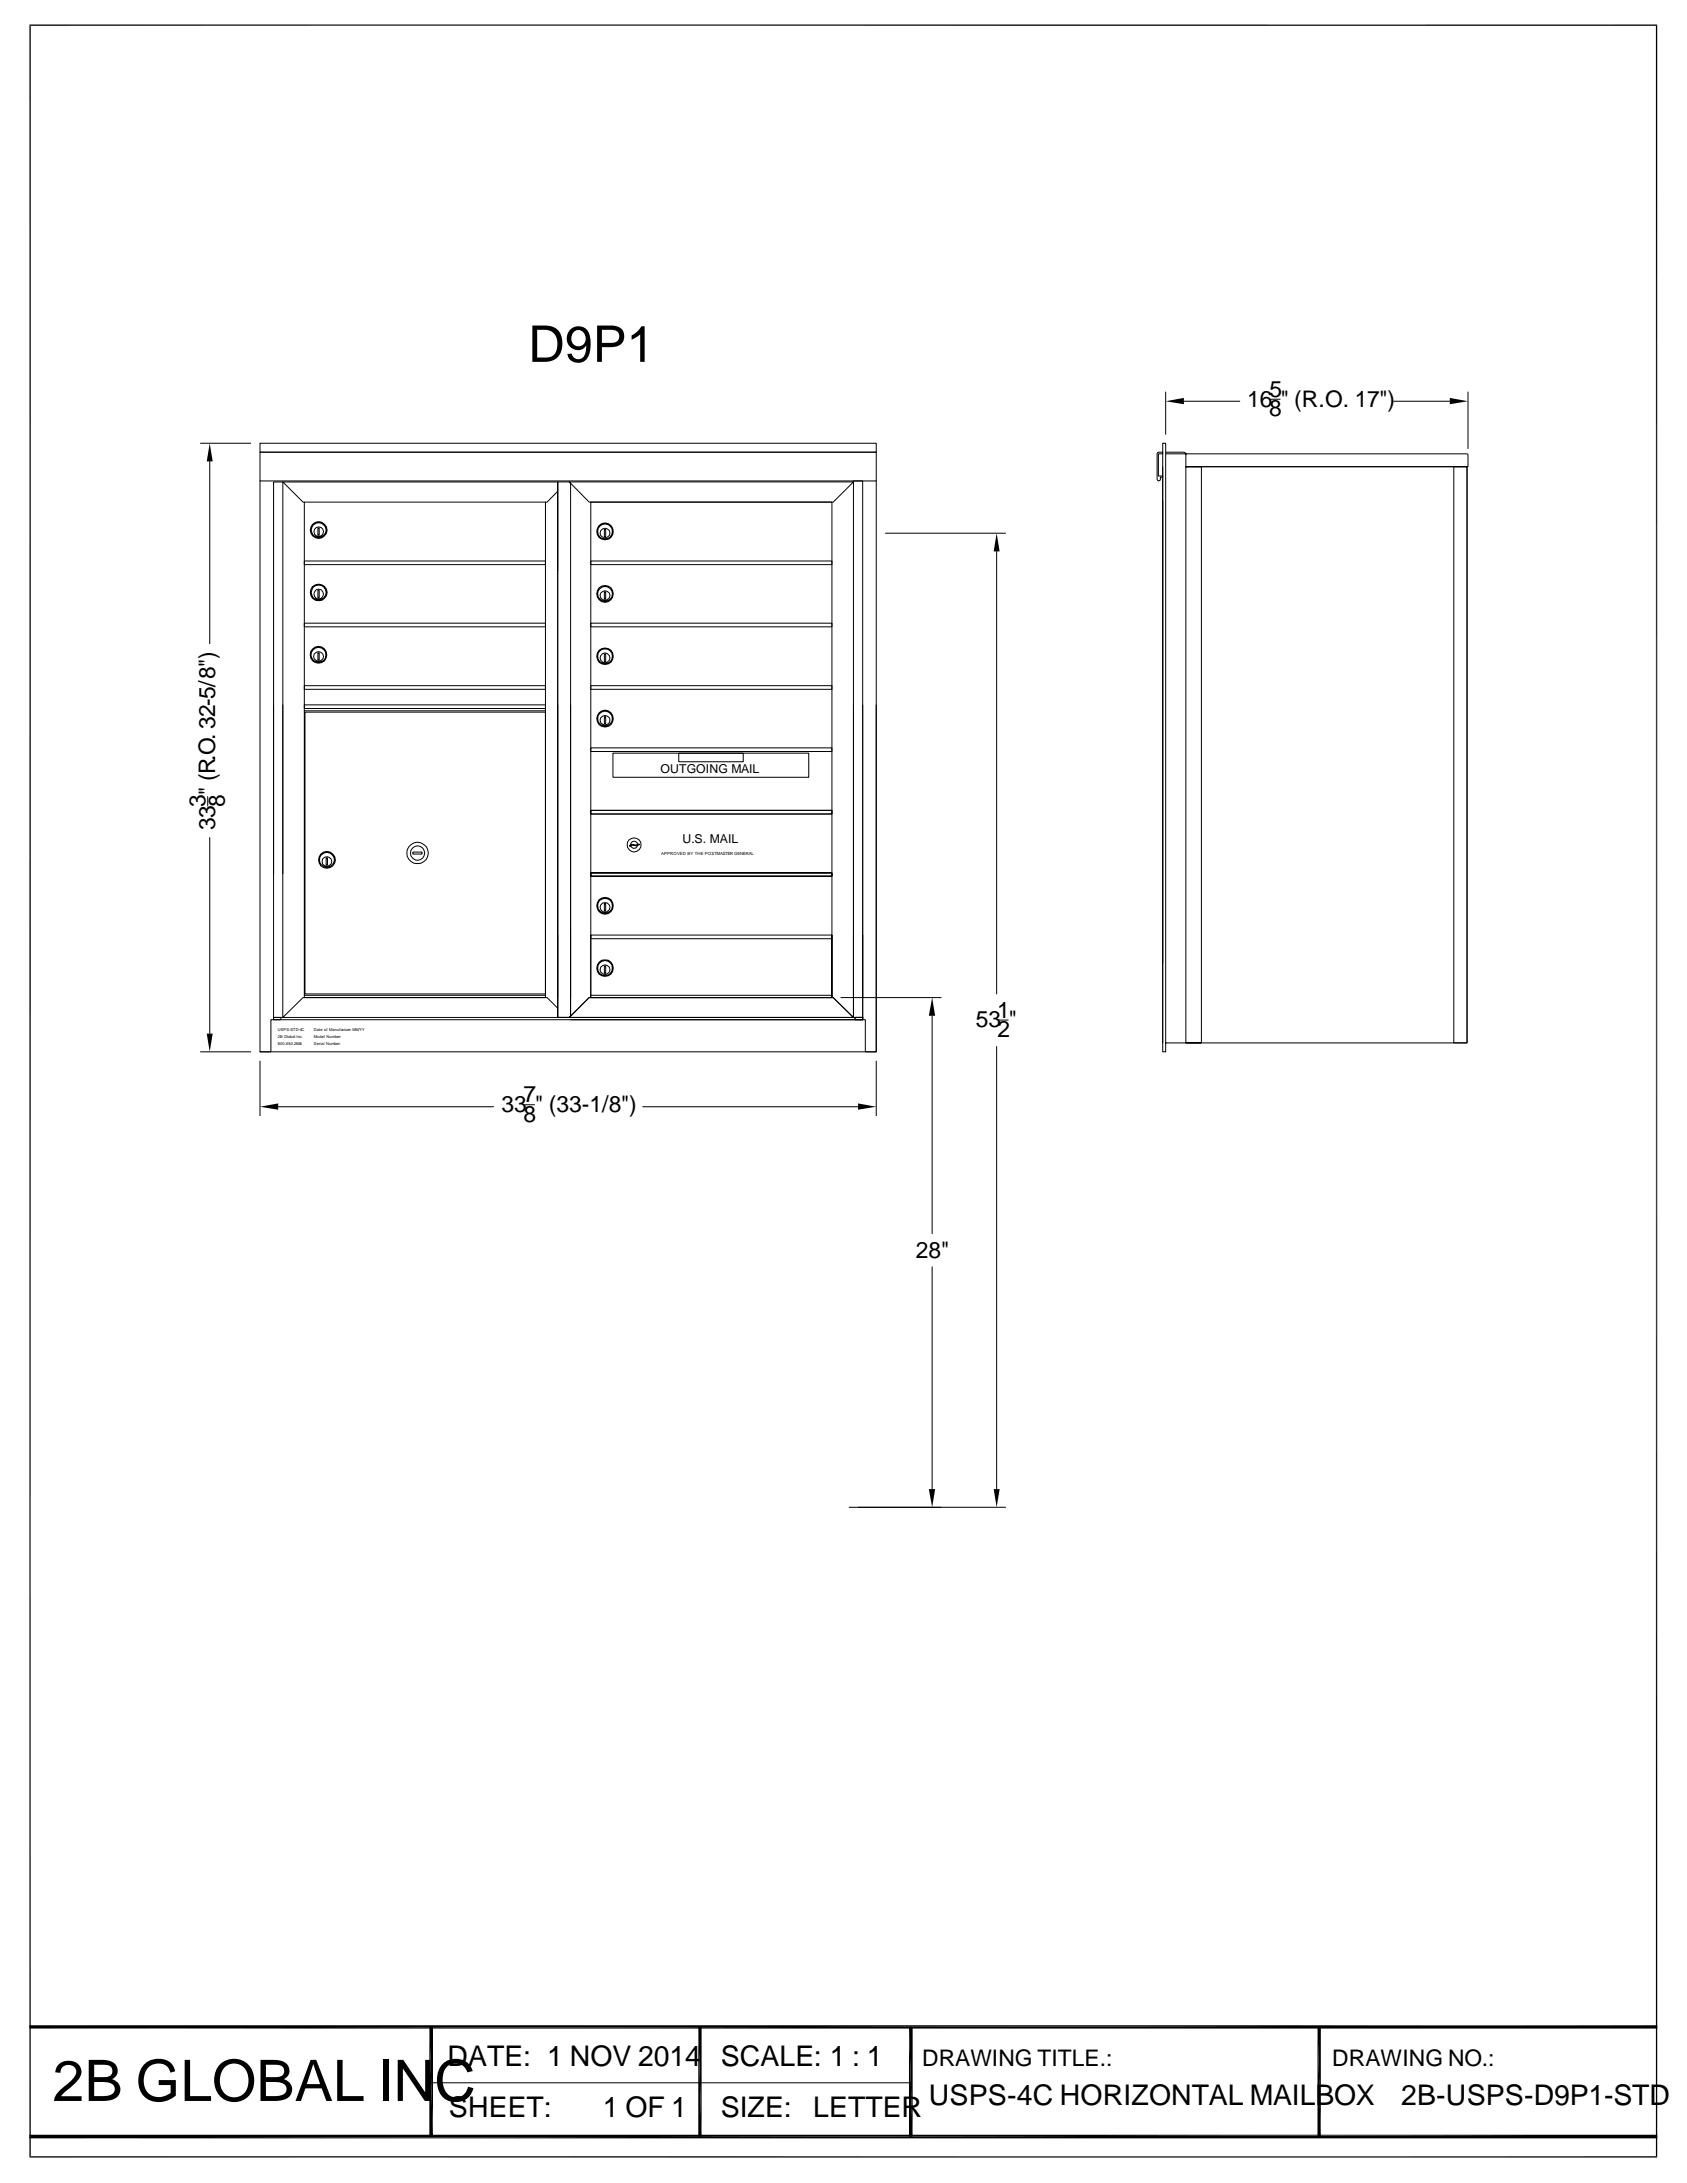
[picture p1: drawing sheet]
<svg xmlns="http://www.w3.org/2000/svg" width="216mm" height="279mm" viewBox="0 0 216 279" stroke-linecap="round" stroke-linejoin="round" font-family="sans-serif">
<defs><g id="words">
<text font-size="7.3" x="6.7" y="268.9">2B GLOBAL INC</text>
<text font-size="6.5" x="67.6" y="46.3">D9P1</text>
<g font-size="3.6">
<text x="57.3" y="264.4">DATE: 1 NOV 2014</text>
<text x="92.2" y="264.4">SCALE: 1 : 1</text>
<text x="118.9" y="269.4">USPS-4C HORIZONTAL MAILBOX</text>
<text x="179.3" y="269.4">2B-USPS-D9P1-STD</text>
<text x="57.4" y="271">SHEET:</text>
<text x="77.2" y="271">1 OF 1</text>
<text x="92.2" y="271">SIZE:</text>
<text x="104.1" y="270.9">LETTER</text>
</g>
<g font-size="2.9">
<text x="159.6" y="52">16 &quot; (R.O. 17&quot;)</text>
<text x="162.4" y="53.3">8</text>
<text x="162.5" y="50.8">5</text>
<text x="26.3" y="103.3" transform="rotate(-90 26.3 103.3)">3</text>
<text x="27.5" y="106.2" transform="rotate(-90 27.5 106.2)">33 &quot; (R.O. 32-5/8&quot;)</text>
<text x="28.8" y="103.3" transform="rotate(-90 28.8 103.3)">8</text>
<text x="124.9" y="131.5">53 &quot;</text>
<text x="127.6" y="130.3">1</text>
<text x="127.7" y="132.8">2</text>
<text x="64.2" y="142.3">33 &quot; (33-1/8&quot;)</text>
<text x="67" y="141.1">7</text>
<text x="67" y="143.6">8</text>
<text x="117.2" y="161">28&quot;</text>
<text x="118" y="264.4">DRAWING TITLE.:</text>
<text x="170.5" y="264.4">DRAWING NO.:</text>
</g>
<g font-size="1.6">
<text x="84.5" y="98.9">OUTGOING MAIL</text>
<text x="87.3" y="107.9">U.S. MAIL</text>
</g>
<g font-size=".5">
<text x="84.6" y="109.4">APPROVED BY THE POSTMASTER GENERAL</text>
<text x="35.6" y="131.9">USPS-STD-4C</text>
<text x="40.2" y="131.9">Date of Manufacture: MM/YY</text>
<text x="35.6" y="132.8">2B Global Inc.</text>
<text x="35.6" y="133.7">800.650.2606</text>
<text x="40.2" y="132.8">Model Number:</text>
<text x="40.2" y="133.7">Serial Number:</text>
</g>
</g></defs>
<g fill="none" stroke="#000" stroke-width=".13">
<path d="M25.7 56.7h6.4M26.8 59.1v23.3M33.3 57.9h78.8v3.7h-78.8zM33.3 56.7h78.8v1.2h-78.8zM148.1 58l.2-.1h.5v.2h-.5v2.8h.5v.2h-.3v.4l-.2 .1-.2-.3zM148.8 56.7h.4v77.9h-.4zM148.8 59.7v73.8M149.2 50.2v5.4M149.2 57.9h2.4l.2 .2v1.6h36.1v-1.5l-.2-.1h-38.5M151.5 51.4h7.2M151.8 59.7h2v73.8h-2zM151.8 59.7h35.9v73.8h-38.5"/>
<path d="M162.6 51.1h1.2M178.3 51.4h7.2M186.1 59.7h1.6v73.8h-1.6zM187.9 50.2v7.2M33.3 61.6v73h78.8v-73M38.9 71.8h30.9v.5h-30.9zM38.9 79.8h30.9v.4h-30.9zM38.9 64.3v63.4h30.9v-63.4M40.7 67.6h.2v.9h-.2zM40.7 75.6h.2v.9h-.2zM71.4 61.7v68.5h-35.2l2.6-2.5h31.2l1.4 1.3M71.4 62.9l-1.4 1.4h-31.2l-2.6-2.6h35.2v11.4"/>
<path d="M72.9 61.7h36.3l-2.6 2.6h-31.2zM75.6 79.8h30.9v.4h-30.9zM75.6 71.8h30.9v.5h-30.9zM77.3 67.8h.2v.9h-.2zM77.3 75.8h.2v.9h-.2zM113.3 68.2h15.4M127.6 70.6v56.6M35 90.2v40M36.2 90.2v40h-1.2M38.9 90.2h30.9v.5h-30.9zM38.9 87.8h30.9v.4h-30.9zM38.9 91h30.9"/>
<path d="M39 91.1h30.8v36.1h-30.8zM40.7 83.6h.2v.9h-.2zM71.4 90.2v40h1.5l.1-.2v-39.8M75.6 95.7h30.9v.5h-30.9zM75.6 87.8h30.9v.4h-30.9zM77.3 83.7h.2v1h-.2zM77.3 91.7h.2v.9h-.2zM78.4 96.4h25.1v3.1h-25.1zM86.9 96.4h8.2v1.1h-8.2zM109.2 90.2v40h1.2M110.4 90.2v40M112.1 90.2v44.4h-1.4v-4.1h-.3"/>
<path d="M26.6 101.9v1.3M26.8 107.2v25.1M35 111.8v-50.1h1.2v50.1M41.7 109.8h.2v.9h-.2zM52.8 109.1h1.2v.2h-1.2zM71.4 119.7v10.5h1.5l.1-.2v-10.3M75.6 103.7h30.9v.5h-30.9zM75.6 119.7h30.9v.4h-30.9zM75.6 111.7h30.9v.4h-30.9v-.4h30.9v.4h-30.9zM75.6 119.7v8h30.9M77.3 115.7h.2v.9h-.2zM80.6 108.2l.3-.1 .5 .1 .4-.2v.1l-.4 .1h-.5l-.3 .1z"/>
<path d="M81.6 108.1a.47 .47 0 0 0-.5-.4 .47 .47 0 0 0-.4 .5M81.6 108.2l-.3 .3-.2 .1-.4-.4M106.5 119.7v8v-63.4h-30.9v63.4M109.2 119.7v10.5h1.2M110.4 119.7v10.5h-1v.3h1v-.3M25.7 134.6h6.4M33.3 135.8v7M35 130.2h.9v.3h-.9zM35 130.2v.3h-.3v4.1h-1.4M39 127.4h30.8M71.4 127.7v-66h1.5l.1 .2v65.8M72.9 130.2l2.5-2.5h31.2l2.6 2.5z"/>
<path d="M75.6 127.4h30.9M77.3 123.7h.2v.8h-.2zM107.6 127.7h12.8M109.2 127.7v-66.1h1.2v66.1M109.4 130.2h1v.3h-1zM110.4 130.2v.3h-75.4M110.4 130.2v.3h-37.4M112.1 135.8v7M119.3 130v27.9M127.6 133.9v56.7M127.8 130.6h1.2M35.6 141.7h27.6"/>
<path d="M67.1 141.4h1.3M82.3 141.7h27.5M119.3 162.1v28.5M108.7 192.9h20M55.2 266.6h61.3"/>
<circle cx="40.8" cy="76" r=".63"/>
<circle cx="40.8" cy="75.8" r=".96"/>
<circle cx="40.8" cy="68.1" r=".62"/>
<circle cx="40.8" cy="75.8" r="1.08"/>
<circle cx="40.8" cy="67.9" r=".95"/>
<circle cx="40.8" cy="67.8" r="1.08"/>
<circle cx="77.4" cy="68" r="1.08"/>
<circle cx="77.4" cy="68" r=".95"/>
<circle cx="77.4" cy="76" r="1.07"/>
<circle cx="77.4" cy="76" r=".94"/>
<circle cx="77.5" cy="68.2" r=".62"/>
<circle cx="77.5" cy="76.2" r=".62"/>
<circle cx="40.7" cy="83.8" r="1.08"/>
<circle cx="40.8" cy="83.8" r=".95"/>
<circle cx="40.8" cy="84" r=".62"/>
<circle cx="77.4" cy="92" r="1.08"/>
<circle cx="77.4" cy="84" r=".95"/>
<circle cx="77.4" cy="84" r="1.07"/>
<circle cx="77.4" cy="92" r=".94"/>
<circle cx="77.4" cy="84.2" r=".63"/>
<circle cx="77.5" cy="92.2" r=".62"/>
<circle cx="41.8" cy="110.1" r="1.09"/>
<circle cx="41.8" cy="110.3" r=".62"/>
<circle cx="41.8" cy="110.1" r=".95"/>
<circle cx="53.4" cy="109.2" r=".91"/>
<circle cx="53.4" cy="109.2" r="1.38"/>
<circle cx="77.4" cy="115.9" r="1.07"/>
<circle cx="77.4" cy="115.9" r=".94"/>
<circle cx="77.4" cy="116.1" r=".63"/>
<circle cx="81.2" cy="108.1" r=".89"/>
<circle cx="77.4" cy="123.9" r="1.08"/>
<circle cx="77.4" cy="123.9" r=".95"/>
<circle cx="77.5" cy="124.1" r=".62"/>
</g>
<g fill="#000">
<path d="M26.8 56.7l.4 2.4h-.7zM149.2 51.4l2.3-.5v.8zM185.5 50.9l2.4 .5-2.4 .3zM127.6 68.2l.3 2.4h-.7zM26.5 132.3h.7l-.4 2.3zM119.3 127.7l.4 2.3h-.8zM33.3 141.7l2.3-.5v.8zM109.8 141.2l2.3 .5-2.3 .3zM118.9 190.6h.8l-.4 2.3zM127.2 190.6h.7l-.3 2.3zM54.9 259.4l.5 14.1h-.5zM54.9 259.4h.5v14.1z"/>
<path d="M116.3 259.4l.5 14.1h-.5zM116.3 259.4h.5v14.1zM3.8 273.7l208.3-.5v.5zM3.8 273.2h208.3l-208.3 .5z"/>
</g>
<path d="M3.8 3.2h208.3M3.9 3.1v273M212 3.1v273M3.8 276.1h208.3" fill="none" stroke="#000" stroke-width=".17"/>
<path d="M3.8 259.4h208.3M89.6 259.4v14.1M168.8 259.4v14.1" fill="none" stroke="#000" stroke-width=".42"/>
<use href="#words"/>
</svg>
